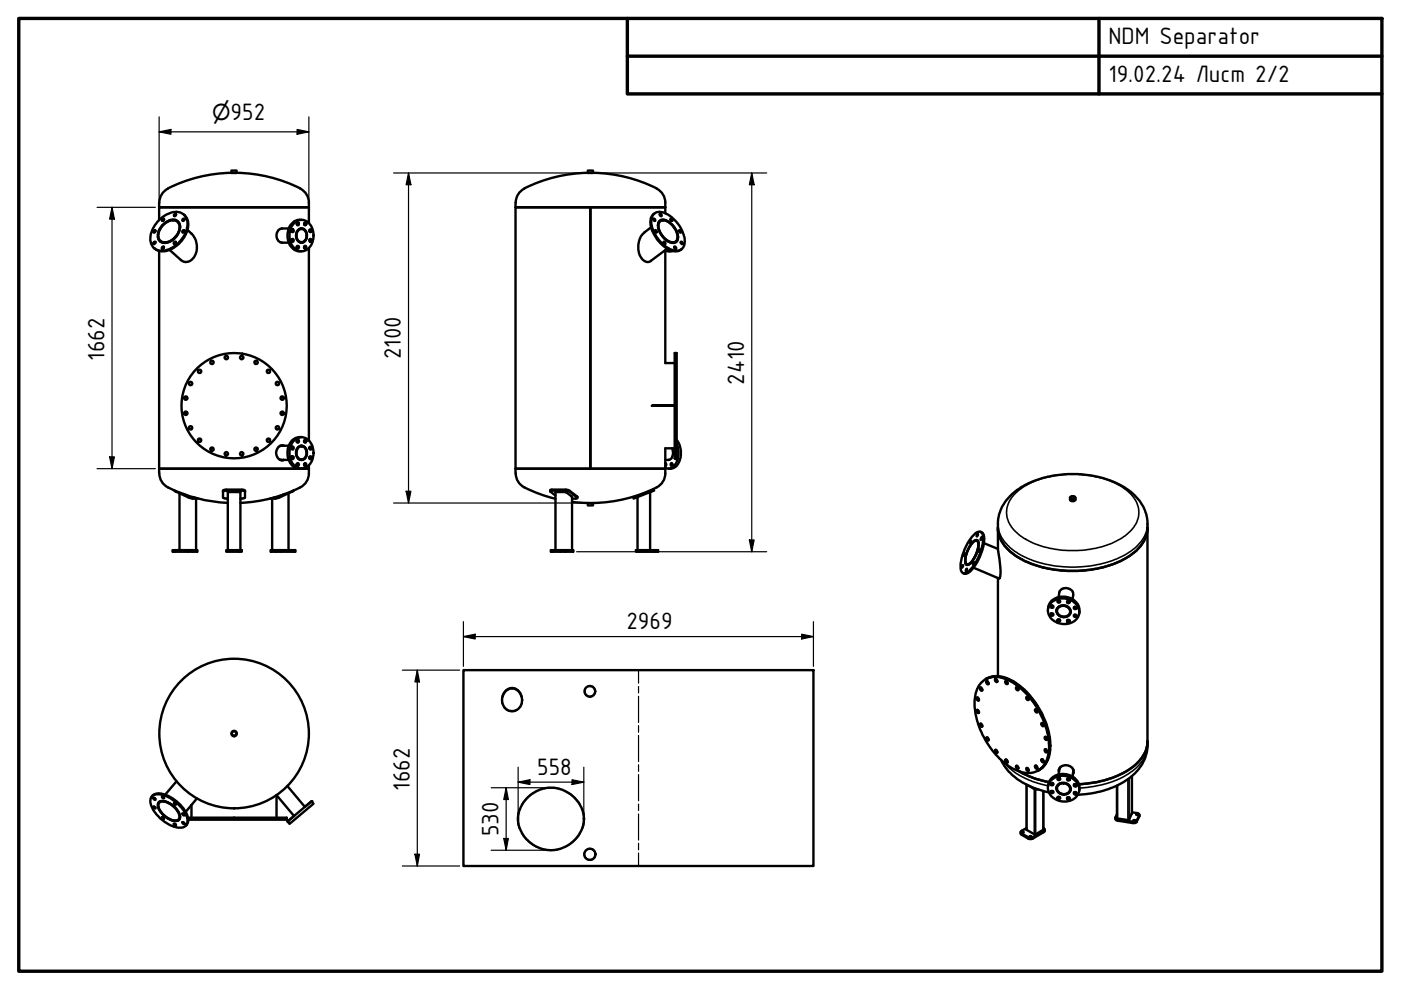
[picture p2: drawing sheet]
<svg xmlns="http://www.w3.org/2000/svg" width="297mm" height="210mm" viewBox="0 0 297 210" stroke-linecap="round" stroke-linejoin="round" font-family="sans-serif">
<defs><g id="words">
<g font-size="5.4">
<text x="235" y="9.4">NDM Separator</text>
<text x="235" y="17.4">19.02.24 Лист 2/2</text>
<text x="48.9" y="25.5">952</text>
<text x="22.1" y="76.5" transform="rotate(-90 22.1 76.5)">1662</text>
<text x="85" y="76.2" transform="rotate(-90 85 76.2)">2100</text>
<text x="157.8" y="81.5" transform="rotate(-90 157.8 81.5)">2410</text>
<text x="132.8" y="133.4">2969</text>
<text x="86.9" y="167.6" transform="rotate(-90 86.9 167.6)">1662</text>
<text x="113.9" y="164.2">558</text>
<text x="105.7" y="177.3" transform="rotate(-90 105.7 177.3)">530</text>
</g>
<text font-size="4.6" x="45" y="25.5">⌀</text>
</g></defs>
<!-- layer: Visible (ISO) -->
<g fill="none" stroke="#000" stroke-width=".51">
<path d="M49.1 36.2h1.1v.5h-1.1zM49.1 36.6a29.8 29.8 0 0 0-14 3.7 3.3 3.3 0 0 0-1.3 2.7M50.2 36.6a29.8 29.8 0 0 1 14 3.7 3.3 3.3 0 0 1 1.3 2.7M111.2 40a3.3 3.3 0 0 0-1.9 3M124.6 36.2h1.1v.5h-1.1zM124.6 36.6a31.3 31.3 0 0 0-13.4 3.3M125.8 36.6a29.8 29.8 0 0 1 13.9 3.7 3.3 3.3 0 0 1 1.4 2.7M33 51.4l-.4 .3M33 49l-.3 .1v.2M33.4 47a4.9 4.9 0 0 1 5-1.9 2.73 2.73 0 0 1 1.1 3.8 6 6 0 0 1-5.7 4.2 2.65 2.65 0 0 1-1.7-3.8l.3-.9zM33.7 42.9v1.1h31.8h-31.8v2.7M33.7 53.2v47.1"/>
<path d="M34.4 47.8a2.47 2.47 0 0 1 3.3-.8 2.73 2.73 0 0 1-.9 3.7 2.1 2.1 0 0 1-3.1 .2 2.86 2.86 0 0 1 .7-3.1zM34.4 46.5a.24 .24 0 0 1 .4 0 .24 .24 0 0 1-.3 .3h-.2zM34.6 47.7a2.31 2.31 0 0 1 3-.7 2.66 2.66 0 0 1-1 3.7 1.75 1.75 0 0 1-3-.4 3.3 3.3 0 0 1 1-2.6zM34.8 52.4l-.3 .3a.22 .22 0 0 0 .3-.2 .22 .22 0 0 0-.2-.2 .22 .22 0 0 0-.3 .2v.2l.2 .1M34.8 46.5l-.3 .3M36.9 51.4a.25 .25 0 0 1 .4 0 .25 .25 0 0 1-.1 .3 .25 .25 0 0 1-.3 0zM37 45.4h.1a.22 .22 0 0 1 .2 .2 .22 .22 0 0 1-.2 .2 .22 .22 0 0 1-.2-.2zM37.3 51.4l-.3 .3M37.3 45.5l-.3 .3M39 45.5a3.3 3.3 0 0 1 .4 4.2 6 6 0 0 1-5.4 3.6l-.8-.3-.6-.4M39.1 49l-.3 .3M39.1 46.5l-.3 .3"/>
<path d="M39.8 48.7l.8 .8a3.7 3.7 0 0 1-.6 6l-.8 .1-.5-.3-2.8-2.3M61.2 48.4l-1.9 .2-.4 .4-.3 .7 .1 .7 .6 .9 .3 .1h1.6M61.8 50.9v.2M61.8 48.8v.2M62.4 47.3a2.23 2.23 0 0 1 3.8 1.1 3.6 3.6 0 0 1-1.9 4.9 2.98 2.98 0 0 1-2.9-3.5l.4-1.7zM62.9 52.3v.2M62.9 47.4v.2M63.2 48.8a1.21 1.21 0 0 1 1.5 0 1.21 1.21 0 0 1 .4 1.4 1.1 1.1 0 0 1-.7 1.1 1.1 1.1 0 0 1-1.2-.3 1.77 1.77 0 0 1 0-2.2zM63.2 48.9a1.08 1.08 0 0 1 1.4-.1 1.08 1.08 0 0 1 .4 1.3 1.09 1.09 0 0 1-1.2 1.2 1.09 1.09 0 0 1-.9-1.4l.1-.7zM63.4 48.6a1.28 1.28 0 0 1 1.4 .3 1.28 1.28 0 0 1 .2 1.4 1.13 1.13 0 0 1-1.2 1.1 1.13 1.13 0 0 1-1-1.3l.1-.9zM63.8 48.4h.1M63.8 51.4h.1"/>
<path d="M63.9 46.6a2.97 2.97 0 0 0-2.9 3.5 2.91 2.91 0 0 0 2.9 3.2M64.5 52.3v.2M64.5 47.4v.2M65.5 42.9v4.4M65.5 52.6v40.8M65.6 50.9v.2M65.6 48.8v.2M109.3 42.9v1.1h31.8M125.1 44v55.4v-55.4h-15.8v55.4M125.2 44v55.4M138 48.2l-1.4 1.1a4.2 4.2 0 0 0-.1 6 1.14 1.14 0 0 0 1.5 0l3.5-2.6M138.5 46.5l.3 .3"/>
<path d="M138.6 46.4a.26 .26 0 0 1 .3 .1 .26 .26 0 0 1-.1 .3l-.3-.2zM138.6 45.4a2.84 2.84 0 0 1 3.6 .5 6.6 6.6 0 0 1 2.9 6.1 1.94 1.94 0 0 1-3 .8 7.3 7.3 0 0 1-4-6.3zM138.8 45.3a2.86 2.86 0 0 0-.5 3.6 6.9 6.9 0 0 0 4.9 4.4l.7-.1 .6-.4M138.9 49l.2 .3M138.9 48.8a.28 .28 0 0 1 .3 .2 .28 .28 0 0 1-.1 .3l-.2-.3zM139.8 47a1.78 1.78 0 0 1 2.4 .5 3.2 3.2 0 0 1 1.2 3.5 1.57 1.57 0 0 1-2.2-.3 3.3 3.3 0 0 1-1.4-3.7zM139.8 46.9a1.77 1.77 0 0 1 2.4 .5 3.3 3.3 0 0 1 1.3 3.8 1.72 1.72 0 0 1-2.4-.5 3.6 3.6 0 0 1-1.4-3.6zM139.9 45.5l.2 .3M139.9 45.4a.24 .24 0 0 1 .4 .1 .24 .24 0 0 1-.3 .3zM140.7 51.4l.2 .3M140.7 51.3a.26 .26 0 0 1 .3 .1 .26 .26 0 0 1-.1 .3zM141.1 53.1l.5 .2 .8-.2"/>
<path d="M141.1 42.9v2.3M141.1 53v24h1.9M142.2 46.4a.24 .24 0 0 1 .3 .1 .24 .24 0 0 1-.1 .3zM142.2 46.5l.2 .3M142.2 46.6h.1M142.2 46.7l.2 .1M142.7 53.2l-1 .1M143 52.4l.2 .3M143.1 52.5l-.1 .1M144 49l.2 .3M144.3 51.3a.25 .25 0 0 1 .4 .1 .25 .25 0 0 1-.1 .3zM144.3 51.4l.3 .3"/>
<path d="M143 74.9h.3v11.1h-.3zM143 74.9h.3M143.3 74.9h.2v22.3h-.2zM33.7 99.4h31.8M59.3 97.5h1.9M59.7 94.5h.4M60.1 97.5l-.4 .1M60.2 94.5a1.54 1.54 0 0 0-1.6 .9 1.54 1.54 0 0 0 .3 1.7l.1 .1a1.07 1.07 0 0 0 1.2 .3M61.2 94.5l-1.9 .1M61.8 96.9v.3M61.8 94.9v.2M62.2 93.6a2.27 2.27 0 0 1 2.2-.8 2.27 2.27 0 0 1 1.8 1.6 3.6 3.6 0 0 1-1.9 4.9 2.86 2.86 0 0 1-2.9-3.3l.2-1.4z"/>
<path d="M62.9 98.4v.2M62.9 93.4v.3M63.1 94.9a1.16 1.16 0 0 1 1.4-.2 1.16 1.16 0 0 1 .6 1.3 1.14 1.14 0 0 1-.6 1.4 1.14 1.14 0 0 1-1.5-.4 1.96 1.96 0 0 1 .1-2.1zM63.2 94.9a1.18 1.18 0 0 1 1.4-.1 1.18 1.18 0 0 1 .5 1.3 1.17 1.17 0 0 1-1.2 1.4 1.17 1.17 0 0 1-1.1-1.4v-.4zM63.2 94.9a1.1 1.1 0 0 1 1.4 0 1.1 1.1 0 0 1 .4 1.2 1.1 1.1 0 0 1-1.2 1.3 1.1 1.1 0 0 1-.9-1.4zM63.8 94.5h.1M63.8 97.5h.1M63.9 92.7a3.1 3.1 0 0 0-2.9 4 2.77 2.77 0 0 0 2.5 2.7M64.5 98.4v.2M64.5 93.4v.3M65.5 98.7v1.6M65.6 96.9v.3"/>
<path d="M65.6 94.9v.2M109.3 99.4h31.8M109.3 99.4v.9M138.3 86h4.7h-4.8h4.8M141.1 98.2a.31 .31 0 0 1 .2 .3 .31 .31 0 0 1-.2 .3M141.1 97.5h.7M142.2 98.3a.24 .24 0 0 1 .4 .2 .24 .24 0 0 1-.4 .2zM142.5 95.1a1.68 1.68 0 0 1-.8 2.4h-.1M143 86h.3v11.2h-.3zM143 95.1h-1.9v5.2M143.5 96.8l-.1 .5-.3-.1M143.5 94.8v.4"/>
<path d="M143.5 94a4.2 4.2 0 0 1-1.1 5.2l-.7 .2-.6-.2M143.5 93.3a4.4 4.4 0 0 1-.5 5.8l-.5 .2-.8 .1M33.8 100.4a3.7 3.7 0 0 0 2.9 3.5 31.3 31.3 0 0 0 11.6 2.7M36.6 116.6h5.2v.4h-5.2zM37 104l.2 .2 2.8 1.3 .9 .2h1.1M38.1 104.6v12M38.9 104.7l1.4 .7 1 .1M41.6 105.7v10.9M47.3 104.2l.3-.2h4l.3 .2M48 116.6h3.3v.4h-3.3zM48.3 116.6v-12.2l.1-.1 2.6 .1v12.2M48.3 105.7l-1-.2v-1.5l.1-.1h4.4l.1 .1v1.5l-.9 .2"/>
<path d="M57.4 116.6h5.2v.4h-5.2zM57.7 105.7v10.9M60.3 104.7l-1.3 .7-1 .1M61.2 104.6v12M62.2 104l-.2 .2-2.8 1.3-.8 .2h-1.1M65.5 100.4a3.7 3.7 0 0 1-2.9 3.5 31.3 31.3 0 0 1-11.6 2.7M109.3 100.4a3.3 3.3 0 0 0 1.9 2.9M111.2 103.3a31.3 31.3 0 0 0 6.6 2.5M116.6 104.1l.3-.3 3.6 .1 1.8 1.4 .1 .3M116.8 116.6h4.7v.4h-4.7zM117.8 116.6v-12.3l2.3 .1 1.2 .9v11.3M117.8 105.1l-1.2-1h3.9l1.9 1.4-.1 .2h-1"/>
<path d="M121.3 106.4l3.3 .2M124.6 106.7h1.1v.5h-1.1zM134.3 105.5l4.3-1.7 .1 .2-4.4 1.7zM134.8 116.6h4.7v.4h-4.7zM135.2 105.4v11.2M137.8 104.3v12.3M141.1 100.4a3.6 3.6 0 0 1-2.9 3.4 31.3 31.3 0 0 1-12.4 2.8M204 119.9h.2l-.3 .4zM204.4 117.4h.2l-.1 .3-.2 .1zM205.7 114.7l.1-.1v.2l-.2 .3zM206.1 115.1l.1-.1a.67 .67 0 0 1 .6-.5 .67 .67 0 0 1 .6 .4 5.8 5.8 0 0 1-2.1 4.8 .67 .67 0 0 1-.7-.3 .67 .67 0 0 1 0-.7 7 7 0 0 1 1.5-3.6zM206.2 115l.1-.1a.6 .6 0 0 1 .8-.2 .6 .6 0 0 1 .3 .7v.3a5.4 5.4 0 0 1-2.2 3.9 .99 .99 0 0 1-.4-1.4l.1-.5a6.6 6.6 0 0 1 1.3-2.7z"/>
<path d="M206.4 119.3v-.1a.19 .19 0 0 1 .1 .3 .19 .19 0 0 1-.3 .1zM206.5 113.4a1.02 1.02 0 0 1 1.8-.2 7.8 7.8 0 0 1-1.2 5.5 4.9 4.9 0 0 1-2.7 2.9 1.11 1.11 0 0 1-.7-1.5 11 11 0 0 1 2.8-6.7zM207.2 113.2h.1v.2l-.2 .3zM207.7 116.5l.2 .1-.3 .4zM207.9 112.7a1.48 1.48 0 0 1 .8 1.9v.2a10.5 10.5 0 0 1-3.5 6.7l-.5 .2-.5-.2M208.1 114l.1 .1-.3 .4zM208.6 115.2l3 1.2M211.6 116.4l.5 3.8v1.5a.89 .89 0 0 1-.3 1l-5.4-2.3M211.6 111.9a7.9 7.9 0 0 0 4.6 6.4 24.8 24.8 0 0 0 22.5 0 7.9 7.9 0 0 0 4.6-6.4M211.6 116.4v-5.3a9.5 9.5 0 0 1 5.6-8.2 22.6 22.6 0 0 1 21.6 .7 9 9 0 0 1 4.5 7.5v46.9a9.7 9.7 0 0 1-6 8.3 20.7 20.7 0 0 1-8.8 2.2M226.9 105.6v.3a.65 .65 0 0 0 1.1 0v-.3M226.9 105.4a.59 .59 0 0 1 .6-.2 .59 .59 0 0 1 .5 .4 .58 .58 0 0 1-.6 .3 .58 .58 0 0 1-.5-.5z"/>
<path d="M226.9 105.4a.51 .51 0 0 1 .6-.2 .51 .51 0 0 1 .4 .4 .53 .53 0 0 1-.6 .2 .53 .53 0 0 1-.4-.4zM204.9 120.7l.1-.1v.2l-.2 .3zM211.6 122.6v20.8M222.2 129.1a3.2 3.2 0 0 1 4.4-2.4 2.98 2.98 0 0 1 2.2 3.4M222.9 130.1h.4M222.9 128.4l.4 .1M222.9 127.7a3.7 3.7 0 0 1 5.9 1.7 2.94 2.94 0 0 1-3.9 2.8 2.77 2.77 0 0 1-2.2-4.2zM224 129.3v.1M224.3 128.7a1.54 1.54 0 0 1 1.8-.2 1.54 1.54 0 0 1 .8 1.6 1.56 1.56 0 0 1-1.7 .7 1.56 1.56 0 0 1-1.2-1.5zM224.3 131.3l.4 .1M224.3 127.3l.1 .1a.28 .28 0 0 1 .3 .1 .28 .28 0 0 1-.2 .4 .28 .28 0 0 1-.3-.3v-.2h.5M224.5 126.6l.1-1.2 .5-.5 .7-.2 .9 .2a1.28 1.28 0 0 1 .8 1.2l-.1 1"/>
<path d="M224.5 128.8a1.37 1.37 0 0 1 1.6-.2 1.37 1.37 0 0 1 .6 1.6 1.42 1.42 0 0 1-1.7 .5 1.42 1.42 0 0 1-.8-1.6zM224.5 128.6a1.52 1.52 0 0 1 1.7-.1 1.52 1.52 0 0 1 .7 1.6 1.56 1.56 0 0 1-1.8 .7 1.56 1.56 0 0 1-1.1-1.5zM226.4 131.5h.3M226.4 127.4l.3 .1M227 129.7v.1M227.8 130.4h.4M227.8 128.7h.4M98.3 142.1h74.2v41.5h-74.2zM106.6 147.7l.4-.9 .4-.4a2.01 2.01 0 0 1 3.2 1.3M107.2 146.4a2.09 2.09 0 0 1 2.3-.2 2.09 2.09 0 0 1 1.2 2 2.15 2.15 0 0 1-2.2 2.6 2.15 2.15 0 0 1-2-2.7l.2-.9zM207.1 150.6a.36 .36 0 0 1 .4 .2 .36 .36 0 0 1-.1 .4l-.3-.3zM207.1 147.9a.33 .33 0 0 1 .5 .2 .33 .33 0 0 1-.3 .4l-.2-.3z"/>
<path d="M207.2 150.5l.1 .4 .3 .2M207.2 147.9l.1 .4 .3 .2M207.3 147.9l.3 .5M207.3 150.6l.3 .4M207.8 145.9a.32 .32 0 0 1 .4 .1 .32 .32 0 0 1-.2 .4zM207.8 153.5a.33 .33 0 0 1 .4 .2 .33 .33 0 0 1-.2 .4l-.2-.3zM207.9 153.4l.1 .5 .2 .1M207.9 145.8l.1 .4 .2 .2M208 145.8l.3 .5M208 153.5l.3 .4M208.1 144.7a4.9 4.9 0 0 1 6-.3 17.1 17.1 0 0 1 8.3 14.8 4.6 4.6 0 0 1-3.9 4.7 9.3 9.3 0 0 1-7-3.6 16.6 16.6 0 0 1-4.8-12.4l.5-1.8zM209 144a5.4 5.4 0 0 1 5.8 .4"/>
<path d="M209.1 156.4a.34 .34 0 0 1 .4 .2 .34 .34 0 0 1-.1 .4l-.3-.3zM209.1 144.5a.36 .36 0 0 1 .4 .2 .36 .36 0 0 1-.1 .4l-.3-.3zM209.3 156.4v.2l.3 .3M209.3 144.4v.3l.3 .3M209.4 144.5l.2 .4M209.4 156.4l.2 .4M211 143.9a.38 .38 0 0 1 .4 .3 .38 .38 0 0 1-.1 .4l-.4-.4zM211 159a.36 .36 0 0 1 .4 .2 .36 .36 0 0 1-.1 .5l-.3-.3zM211.1 143.9l.1 .4 .3 .2M211.1 159l.1 .4 .3 .2M211.2 144l.3 .4M211.2 159l.3 .4"/>
<path d="M213.1 144.5a.33 .33 0 0 1 .5 .1 .33 .33 0 0 1-.2 .4l-.2-.1zM213.3 144.4v.3l.3 .3M213.4 144.4l.3 .4M214.7 144.5a5.8 5.8 0 0 0-5.6-.6 6.2 6.2 0 0 1 6.5 1.2 17.1 17.1 0 0 1 6.9 14.2 5.3 5.3 0 0 1-2.2 4M214.7 144.5a17.5 17.5 0 0 1 7.8 13.7M214.8 144.4a17.7 17.7 0 0 1 7.9 13.7M214.8 144.4l-.1 .1M215.4 145.7a.36 .36 0 0 1 .4 .2 .36 .36 0 0 1-.1 .5l-.3-.3zM215.6 145.7v.3l.3 .3M215.7 145.7l.2 .5M217.6 147.8a.33 .33 0 0 1 .4 .2 .33 .33 0 0 1-.1 .4l-.2-.1zM217.7 147.8l.1 .3 .3 .3"/>
<path d="M217.8 147.8l.3 .4M219.5 150.4a.34 .34 0 0 1 .4 .2 .34 .34 0 0 1-.1 .5l-.3-.4zM219.6 150.4v.3l.3 .3M219.7 150.4l.3 .4M220.8 153.3a.32 .32 0 0 1 .5 .2 .32 .32 0 0 1-.3 .4l-.2-.3zM220.9 153.3l.1 .3 .3 .3M221 153.3l.3 .5M221.5 158.9a.33 .33 0 0 1 .4 .2 .33 .33 0 0 1-.2 .4l-.2-.4zM221.6 156.2a.33 .33 0 0 1 .4 .3 .33 .33 0 0 1-.3 .4l-.2-.3zM221.7 156.2v.4l.3 .2M221.7 158.8v.5l.3 .1M221.7 156.3l.3 .4"/>
<path d="M221.7 158.9l.3 .4M222.5 158.2a5.7 5.7 0 0 1-2.2 5.1M222.7 158.1a5.6 5.6 0 0 1-2.4 5.2M222.7 158.1l-.2 .1M243.3 157.2a7.8 7.8 0 0 1-4.5 6.3 22.3 22.3 0 0 1-10 2.8M32.2 168.9a2.64 2.64 0 0 1 3.3-.2 7.6 7.6 0 0 1 4.4 5l-.1 .9-.3 .4M32.2 168.9a2.85 2.85 0 0 1 3.3 0 7.6 7.6 0 0 1 4.3 5 1.52 1.52 0 0 1-2.2 1.5 7.5 7.5 0 0 1-5.7-5.5v-.5zM32.5 171a.26 .26 0 0 1 .3 .1 .26 .26 0 0 1 .1 .3zM32.6 169.2a.26 .26 0 0 1 .3 .1 .26 .26 0 0 1 0 .3l-.3-.2zM32.7 171l.2 .3M32.7 169.2l.2 .2M33.7 170.1a2.29 2.29 0 0 1 2.7 .5 3.2 3.2 0 0 1 1.7 3 1.63 1.63 0 0 1-2.2 .1 3.6 3.6 0 0 1-2.4-3.4z"/>
<path d="M33.9 170.1a2.72 2.72 0 0 1 2.9 .9 2.42 2.42 0 0 1 1.1 2.7 2.04 2.04 0 0 1-2.5-.4 3.2 3.2 0 0 1-1.7-3zM34.3 173.3a.26 .26 0 0 1 .3 .1 .26 .26 0 0 1 0 .3zM34.3 168.9a.24 .24 0 0 1 .4 0 .24 .24 0 0 1-.1 .4zM34.5 168.8l.3 .3M34.5 173.3l.2 .2M34.6 168.9v.1M36.9 174.6l.1 .1a.21 .21 0 0 1 .3 .1 .21 .21 0 0 1-.1 .3 .21 .21 0 0 1-.2-.2zM36.9 170.2l.3 .1 .1 .3h-.2zM37 174.6l.3 .3M37 170.2l.3 .2M37.4 165.7l-2.4 2.8M38.7 174.3a.29 .29 0 0 1 .3 .1 .29 .29 0 0 1 0 .3z"/>
<path d="M38.7 172.5a.26 .26 0 0 1 .3 .1 .26 .26 0 0 1 0 .3zM38.8 174.3l.3 .3M38.9 172.5l.2 .2M39 172.6h-.1M39.8 173.4h9.8v.2h-9.7h20.9v.2h-20.9M40.6 170.7v2.7M41.7 169.3l-2.3 2.8M49.6 173.4h11.2v.2h-11.2zM60.8 173.4v.2M60.9 166.6l3.7 4.5 1.4-1.2 .5 .5-5.1 4.3-.4-.5 1.4-1.2-3.8-4.4v4.8M66 169.9l-5 4.3M112 169l1.2-.9a6.9 6.9 0 0 1 10.5 6.3 7 7 0 0 1-7.6 5.8 7 7 0 0 1-6.2-7.4l.2-1 .6-1.2z"/>
<path d="M212.3 161.1l1.1 1.9a15.1 15.1 0 0 0 9 5M213.1 161.1a.36 .36 0 0 1 .5 .2 .36 .36 0 0 1-.2 .4l-.2-.2zM213.3 161.1v.3l.3 .2M213.4 161.1l.3 .4M215.4 162.4a.34 .34 0 0 1 .5 .2 .34 .34 0 0 1-.2 .4l-.3-.3zM215.6 162.4v.3l.3 .3M215.7 162.4l.2 .4M216.1 163.5a19 19 0 0 0 6.3 2.3M216.6 176.4l.1-.1a.18 .18 0 0 1 .3 .1 .18 .18 0 0 1 0 .2 .18 .18 0 0 1-.3-.1zM217.6 162.9a.32 .32 0 0 1 .4 .1 .32 .32 0 0 1-.2 .5l-.2-.3zM217.6 166.3v9.7l1.7 .9 1.9-1v-8.2M217.6 175.6l-1 .6-.2 .3 2 1.1h.5l2.4-1.4 .2-.4-.3-.2"/>
<path d="M217.7 162.8l.1 .4 .3 .2M217.8 162.9l.3 .4M218.1 166.6l1 .6 .9 .2M219.5 162.4a.36 .36 0 0 1 .4 .2 .36 .36 0 0 1-.1 .4l-.3-.2zM219.6 162.3v.4l.3 .2M219.7 162.4l.3 .4M220.3 163.3l-.2 .1M220.9 161l.1 .3 .3 .3a.33 .33 0 0 1-.4-.2 .33 .33 0 0 1 .1-.4l.2 .2 .1 .4M221 161l.3 .4M221.5 175.9l-.1 .5-2.7 1.5-.7-.1-1.4-.8-.2-.2v-.4M222.2 166.7a3.2 3.2 0 0 1 4.7-2.3 2.82 2.82 0 0 1 1.9 3.3M222.9 167.7l.4 .1"/>
<path d="M222.9 166l.4 .1M222.9 165.4a3.6 3.6 0 0 1 5.9 1.7 2.99 2.99 0 0 1-3.9 2.8 2.79 2.79 0 0 1-2.2-4.3zM224 166.9v.1M224.3 169h.4M224.3 164.9l.1 .1a.26 .26 0 0 1 .4 .1 .26 .26 0 0 1-.2 .4 .26 .26 0 0 1-.3-.2v-.4l.4 .1M224.4 166.3a1.51 1.51 0 0 1 1.8-.2 1.51 1.51 0 0 1 .7 1.7 1.54 1.54 0 0 1-1.8 .6 1.54 1.54 0 0 1-1-1.6zM224.5 163.2v.3M224.5 163.7l.1-.7 .4-.5 .8-.3 .6 .1 .8 .4 .3 .3 .1 .4-.1 .7M224.5 166.3a1.41 1.41 0 0 1 1.7-.1 1.41 1.41 0 0 1 .6 1.5 1.43 1.43 0 0 1-1.7 .6 1.43 1.43 0 0 1-.9-1.6zM224.5 166.2a1.5 1.5 0 0 1 1.8 0 1.5 1.5 0 0 1 .6 1.5 1.56 1.56 0 0 1-1.8 .7 1.56 1.56 0 0 1-1.1-1.6zM224.8 162.7l-.2 .5-.1 1M226.4 169.1h.3"/>
<path d="M226.4 165l.3 .1M227 167.4h.1M227.5 163l.1 .5-.2 1.1M227.5 163.3h.1M227.6 163.7l-.1 .3M227.8 168h.4M228.1 166.3h-.3h.4M240 164.6v7.9l-.7 1.4-2.5-.4v-6.9M240 172.2l1.2 .2 .4 .2-.6 1.4-.3 .2-3.9-.5-.3-.3 .3-.8M241.6 172.7v.4l-.6 1.2-.4 .2-3.7-.5-.4-.2v-.4"/>
<circle cx="32.7" cy="51.5" r=".24"/>
<circle cx="32.8" cy="49" r=".24"/>
<circle cx="38.9" cy="49.1" r=".25"/>
<circle cx="38.9" cy="46.6" r=".25"/>
<circle cx="62" cy="51" r=".26"/>
<circle cx="62" cy="48.9" r=".27"/>
<circle cx="63.2" cy="47.5" r=".27"/>
<circle cx="63.2" cy="52.4" r=".26"/>
<circle cx="64.7" cy="47.5" r=".26"/>
<circle cx="64.7" cy="52.4" r=".27"/>
<circle cx="65.8" cy="51" r=".27"/>
<circle cx="65.8" cy="48.9" r=".27"/>
<circle cx="143.1" cy="52.6" r=".23"/>
<circle cx="144.2" cy="49" r=".24"/>
<circle cx="42.3" cy="78.7" r=".36"/>
<circle cx="44.9" cy="76.8" r=".36"/>
<circle cx="48" cy="75.8" r=".36"/>
<circle cx="51.2" cy="75.8" r=".36"/>
<circle cx="54.3" cy="76.8" r=".36"/>
<circle cx="56.9" cy="78.7" r=".36"/>
<circle cx="39.4" cy="84.4" r=".36"/>
<circle cx="39.4" cy="87.6" r=".36"/>
<circle cx="40.4" cy="81.3" r=".36"/>
<circle cx="40.4" cy="90.7" r=".36"/>
<circle cx="42.3" cy="93.3" r=".36"/>
<circle cx="44.9" cy="95.2" r=".36"/>
<circle cx="48" cy="96.2" r=".36"/>
<circle cx="49.6" cy="86" r="11.2"/>
<circle cx="51.2" cy="96.2" r=".36"/>
<circle cx="54.3" cy="95.2" r=".36"/>
<circle cx="56.9" cy="93.3" r=".36"/>
<circle cx="58.8" cy="81.3" r=".36"/>
<circle cx="58.8" cy="90.7" r=".36"/>
<circle cx="59.8" cy="84.4" r=".36"/>
<circle cx="59.8" cy="87.6" r=".36"/>
<circle cx="62" cy="97.1" r=".27"/>
<circle cx="62" cy="95" r=".25"/>
<circle cx="63.2" cy="93.6" r=".27"/>
<circle cx="63.2" cy="98.5" r=".26"/>
<circle cx="64.7" cy="93.6" r=".26"/>
<circle cx="64.7" cy="98.5" r=".27"/>
<circle cx="65.8" cy="97.1" r=".27"/>
<circle cx="65.8" cy="95" r=".27"/>
<circle cx="223.1" cy="128.7" r=".27"/>
<circle cx="223.1" cy="130.3" r=".28"/>
<circle cx="224.5" cy="131.6" r=".27"/>
<circle cx="226.5" cy="127.6" r=".28"/>
<circle cx="226.5" cy="131.7" r=".28"/>
<circle cx="227.9" cy="128.9" r=".28"/>
<circle cx="227.9" cy="130.5" r=".28"/>
<circle cx="49.6" cy="155.5" r=".57"/>
<circle cx="49.6" cy="155.5" r=".49"/>
<circle cx="49.6" cy="155.5" r="15.9"/>
<circle cx="125.1" cy="146.6" r="1.13"/>
<circle cx="218.5" cy="177.4" r=".19"/>
<circle cx="223.1" cy="166.3" r=".28"/>
<circle cx="223.1" cy="167.9" r=".28"/>
<circle cx="224.5" cy="169.2" r=".26"/>
<circle cx="226.5" cy="165.2" r=".28"/>
<circle cx="226.6" cy="169.3" r=".27"/>
<circle cx="227.9" cy="166.5" r=".28"/>
<circle cx="228" cy="168.1" r=".27"/>
<circle cx="240.5" cy="174" r=".18"/>
<circle cx="241.1" cy="172.7" r=".18"/>
<circle cx="125.1" cy="181.1" r="1.17"/>
</g>
<g fill="#000">
<circle cx="138.3" cy="86" r=".25"/>
<circle cx="61" cy="174.2" r=".25"/>
<circle cx="66" cy="169.9" r=".25"/>
</g>
<!-- layer: Hidden (ISO) -->
<g fill="none" stroke="#000" stroke-width=".34">
<path d="M106.6 147.7l-.2 .5 .1 1M106.6 147.6v.1M106.8 150a2.09 2.09 0 0 0 2.8 .6M110.6 147.7l.1 .3M110.6 147.6v.1M110.7 148.2a2.26 2.26 0 0 1-.5 1.8M124 146.2a1.13 1.13 0 0 0 .4 1.3 1.13 1.13 0 0 0 1.2 0M124.7 145.5a1.11 1.11 0 0 1 1.2 .4 1.11 1.11 0 0 1 .1 1.2M110.2 171.5l-.2 .5a5.2 5.2 0 0 0 .2 3.7M110.6 176.7l1.6 1.8 1.5 1M113.7 167.7l-1.9 1.4-1.2 1.5M114.7 167.4l1.5-.4h1.3l1.4 .4"/>
<path d="M114.7 179.9l1.8 .4 1.1-.1 1.3-.3M119.9 167.7l1.9 1.4 1.2 1.5M123 176.7l-1.3 1.6-1.8 1.2M123.5 171.5v.2a5.2 5.2 0 0 1 0 4M123.9 180.8a1.21 1.21 0 0 0 .4 1.3 1.21 1.21 0 0 0 1.3 .1M124.7 180a1.18 1.18 0 0 1 1.3 .4 1.18 1.18 0 0 1 .1 1.3"/>
</g>
<!-- layer: Bend Centerline (ISO) -->
<path d="M135.4 142.1v2.7M135.4 145.6v1.3M135.4 147.6v5.6M135.4 153.9v1.4M135.4 155.9v5.6M135.4 162.2v1.3M135.4 164.2v5.6M135.4 170.5v1.3M135.4 172.6v5.5M135.4 178.8v1.4M135.4 180.9v2.7" fill="none" stroke="#000" stroke-width=".25"/>
<!-- layer: Visible Narrow (ISO) -->
<g fill="none" stroke="#000" stroke-width=".34">
<path d="M211.6 111.1a7.7 7.7 0 0 0 4.2 6.2 24.6 24.6 0 0 0 23.3 0 7.7 7.7 0 0 0 4.2-6.2M215 104.9a16.2 16.2 0 0 1 10.9-4.3 19.3 19.3 0 0 1 13.1 3.5 5.5 5.5 0 0 1 .5 8.7 17.9 17.9 0 0 1-12.3 3.9 17.7 17.7 0 0 1-11.8-3.9 5.3 5.3 0 0 1-.4-7.9zM243.3 158a7.7 7.7 0 0 1-4.5 6.3 21.2 21.2 0 0 1-9.9 2.8M213.1 161.8a15.7 15.7 0 0 0 9.1 4.8M216.6 176.7v.3M217.7 166.4v9.6M218 177.5v.3M218.9 177.5v.3M219.1 167v.1M219.3 167.2v9.7M219.6 167.3v9.6M221.1 167.7v8.3"/>
<path d="M221.3 176.2v.2M236.9 166.5v7M237 173.8v.2M239.1 165.2v8.7M239.4 165v8.8M239.9 164.6v7.9M240.2 174.2v.3M241 174v.2M241.6 172.9v.2"/>
</g>
<circle cx="220" cy="167.4" r=".17" fill="#000"/>
<!-- layer: Border (ISO) -->
<path d="M4 3.9h289v202h-289zM133 3.9v16h160M133 11.9h160M233 3.9v16" fill="none" stroke="#000" stroke-width=".72"/>
<!-- layer: Dimension (ISO) -->
<g fill="none" stroke="#000" stroke-width=".25">
<path d="M33.7 28l2.5-.6v1.1zM33.7 28h31.8M33.7 24.8v18.4M63 27.4l2.5 .6-2.5 .5zM65.5 24.8v18.4M83.4 36.7h40.4M86.6 36.7l.5 2.5h-1zM86.6 36.7v70M126.5 36.7h36.1M159.4 36.7l.5 2.5h-1zM159.4 36.7v80.3M20.6 44h12.3"/>
<path d="M23.7 44l.6 2.5h-1.1zM23.7 44v55.4M20.6 99.4h12.3M23.2 96.9h1.1l-.6 2.5zM83.4 106.7h40.4M86.1 104.2h1l-.5 2.5zM122.3 117h40.3M158.9 114.5h1l-.5 2.5zM98.3 135l2.5-.5v1zM98.3 135h74.2M98.3 131.8v9.5M170 134.5l2.5 .5-2.5 .5z"/>
<path d="M172.5 131.8v9.5M85.3 142.1h12.2M88.5 142.1l.4 2.5h-.9zM88.5 142.1v41.5M104.1 167h11.9M106.8 177.8h1l-.5 2.5zM107.3 167l.5 2.5h-1zM107.3 167v13.3M109.9 165.8l2.5-.5v1zM109.9 165.8h13.9M109.9 162.7v10.1M121.3 165.3l2.5 .5-2.5 .5z"/>
<path d="M123.8 162.7v10.1M85.3 183.6h12.2M88 181.1h.9l-.4 2.5zM104.1 180.3h11.9"/>
</g>
<g fill="#000">
<path d="M33.7 28l2.5-.6v1.1zM63 27.4l2.5 .6-2.5 .5zM86.6 36.7l.5 2.5h-1zM159.4 36.7l.5 2.5h-1zM23.7 44l.6 2.5h-1.1zM23.2 96.9h1.1l-.6 2.5zM86.1 104.2h1l-.5 2.5zM158.9 114.5h1l-.5 2.5zM98.3 135l2.5-.5v1zM170 134.5l2.5 .5-2.5 .5zM88.5 142.1l.4 2.5h-.9zM106.8 177.8h1l-.5 2.5z"/>
<path d="M107.3 167l.5 2.5h-1zM109.9 165.8l2.5-.5v1zM121.3 165.3l2.5 .5-2.5 .5zM88 181.1h.9l-.4 2.5z"/>
</g>
<use href="#words"/>
</svg>
